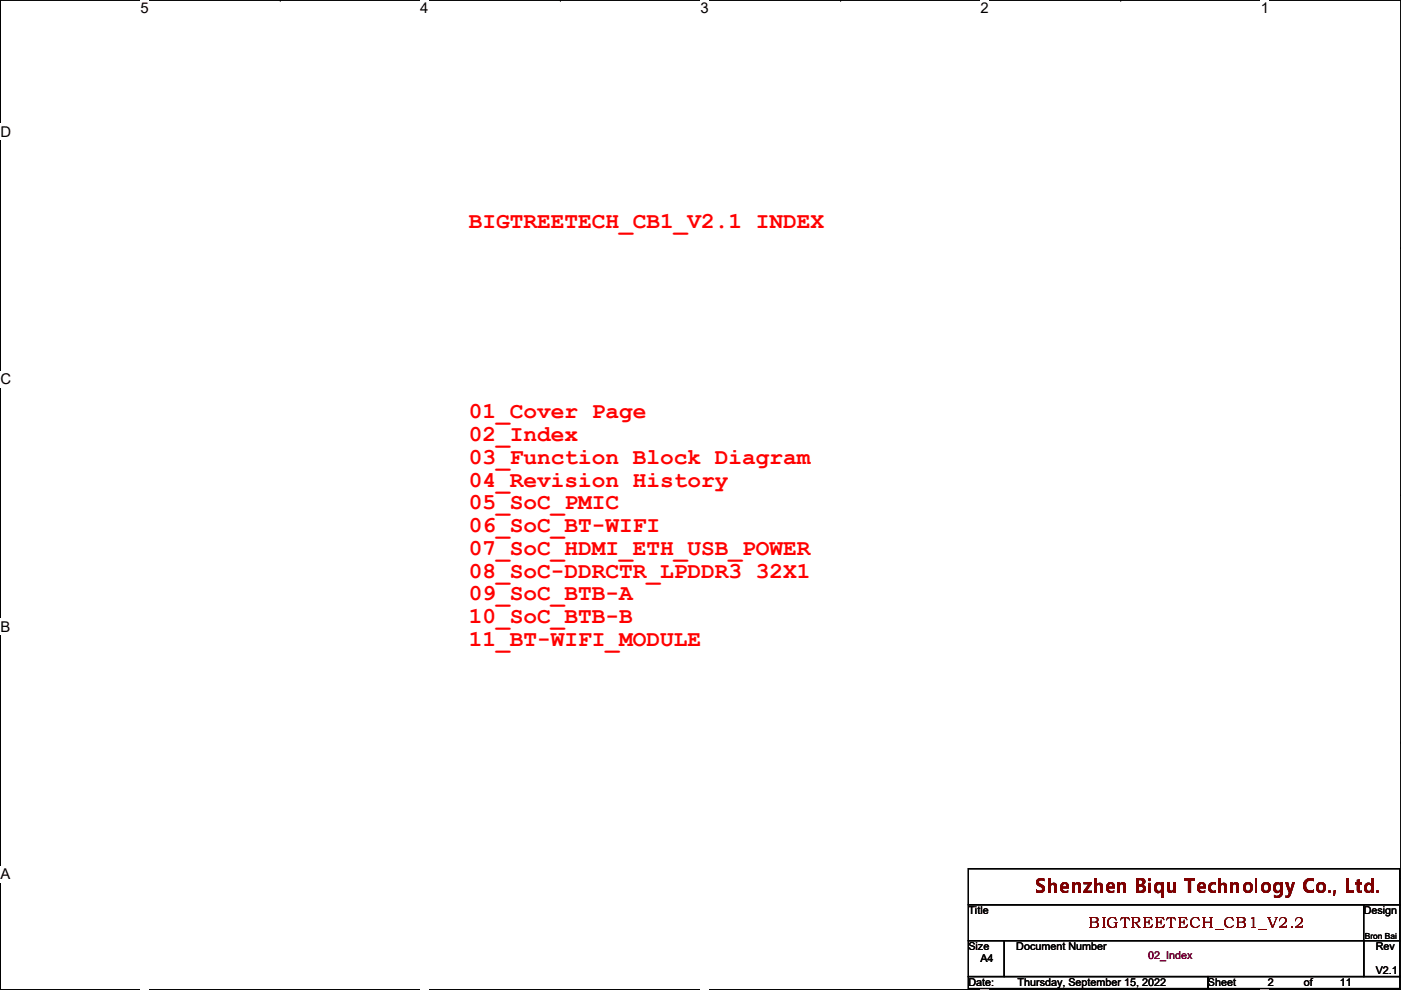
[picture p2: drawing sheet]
<svg xmlns="http://www.w3.org/2000/svg" width="297mm" height="210mm" viewBox="0 0 297 210" stroke-linecap="round" stroke-linejoin="round" font-family="sans-serif">
<defs><g id="words">
<g font-size="4.8" fill="#f00">
<text x="99.4" y="48.3">BIGTREETECH_CB1_V2.1 INDEX</text>
<text x="99.4" y="88.7">01_Cover Page</text>
<text x="99.4" y="93.5">02_Index</text>
<text x="99.4" y="98.3">03_Function Block Diagram</text>
<text x="99.4" y="103.2">04_Revision History</text>
<text x="99.4" y="108">05_SoC_PMIC</text>
<text x="99.4" y="112.8">06_SoC_BT-WIFI</text>
<text x="99.4" y="117.6">07_SoC_HDMI_ETH_USB_POWER</text>
<text x="99.4" y="122.5">08_SoC-DDRCTR_LPDDR3 32X1</text>
<text x="99.4" y="127.3">09_SoC_BTB-A</text>
<text x="99.4" y="132.1">10_SoC_BTB-B</text>
<text x="99.4" y="136.9">11_BT-WIFI_MODULE</text>
</g>
<text font-size="4.1" fill="#7f0000" x="219.5" y="189.3">Shenzhen Biqu Technology Co., Ltd.</text>
<text font-size="3.5" fill="#7f0000" x="230.7" y="196.8">BIGTREETECH_CB1_V2.2</text>
<g font-size="3.1">
<text x="29.8" y="2.8">5</text>
<text x="89.1" y="2.8">4</text>
<text x="148.5" y="2.8">3</text>
<text x="207.9" y="2.8">2</text>
<text x="267.3" y="2.8">1</text>
<text x=".1" y="29">D</text>
<text x=".1" y="81.5">C</text>
<text x=".1" y="133.9">B</text>
<text x=".1" y="186.4">A</text>
<text x="297" y="186.4">A</text>
</g>
<g font-size="2.3">
<text x="205.3" y="193.9">Title</text>
<text x="289.1" y="193.9">Design</text>
<text x="205.3" y="201.5">Size</text>
<text x="215.5" y="201.5">Document Number</text>
<text x="291.7" y="201.5">Rev</text>
<text x="205.3" y="209.1">Date:</text>
<text x="207.9" y="204">A4</text>
<text x="215.7" y="209.1">Thursday, September 15, 2022</text>
<text x="256.1" y="209.1">Sheet</text>
<text x="268.8" y="209.1">2</text>
<text x="276.4" y="209.1">of</text>
<text x="284.1" y="209.1">11</text>
<text x="291.7" y="206.6">V2.1</text>
</g>
<text font-size="2.3" fill="#7f003f" x="243.4" y="203.3">02_Index</text>
<text font-size="1.8" x="289.4" y="199">Bron Bai</text>
</g></defs>
<path d="M.1 0h296.9v209.8h-296.9z" fill="none" stroke="#000" stroke-width=".25"/>
<g fill="#fff">
<path d="M29.8 0h1.7v3.5h-1.7z"/>
<path d="M29.8 209.8l1.7 .1z"/>
</g>
<path d="M59.4 0h.1M59.4 209.8h.1" fill="none" stroke="#000" stroke-width=".25"/>
<g fill="#fff">
<path d="M89.1 0h1.7v3.5h-1.7z"/>
<path d="M89.1 209.8l1.7 .1z"/>
</g>
<path d="M118.8 0h.1M118.8 209.8h.1" fill="none" stroke="#000" stroke-width=".25"/>
<g fill="#fff">
<path d="M148.5 0h1.7v3.5h-1.7z"/>
<path d="M148.5 209.8l1.7 .1z"/>
</g>
<path d="M178.2 0h.1M178.2 209.8h.1" fill="none" stroke="#000" stroke-width=".25"/>
<g fill="#fff">
<path d="M207.9 0h1.7v3.5h-1.7z"/>
<path d="M207.9 209.8l1.7 .1z"/>
</g>
<path d="M237.6 0h.1M237.6 209.8h.1" fill="none" stroke="#000" stroke-width=".25"/>
<g fill="#fff">
<path d="M267.3 0h1.7v3.5h-1.7z"/>
<path d="M267.3 209.8l1.7 .1z"/>
<path d="M.1 26.2h2.2v3.5h-2.2z"/>
<path d="M297 26.2l.1 3.5z"/>
<path d="M.1 78.7h2.2v3.5h-2.2z"/>
<path d="M297 78.7l.1 3.5z"/>
</g>
<path d="M.1 52.5h.1M297 52.5h.1" fill="none" stroke="#000" stroke-width=".25"/>
<g fill="#fff">
<path d="M.1 131.1h2.1v3.5h-2.1z"/>
<path d="M297 131.1l.1 3.5z"/>
</g>
<path d="M.1 104.9h.1M297 104.9h.1" fill="none" stroke="#000" stroke-width=".25"/>
<g fill="#fff">
<path d="M.1 183.6h2.1v3.5h-2.1z"/>
<path d="M297 183.6l.1 3.5z"/>
</g>
<path d="M.1 157.4h.1M297 157.4h.1M205.3 184.2h91.5v7.6h-91.5zM205.3 191.8h91.5v7.6h-91.5zM205.3 199.4h7.6v7.7h-7.6zM212.9 199.4h76.2v7.7h-76.2zM289.1 199.4h7.7v7.7h-7.7zM289.1 191.8h.1M289.1 191.8v7.6M205.3 207.1h50.8v2.5h-50.8zM256.1 207.1h40.7v2.5h-40.7z" fill="none" stroke="#000" stroke-width=".25"/>
<use href="#words"/>
</svg>
